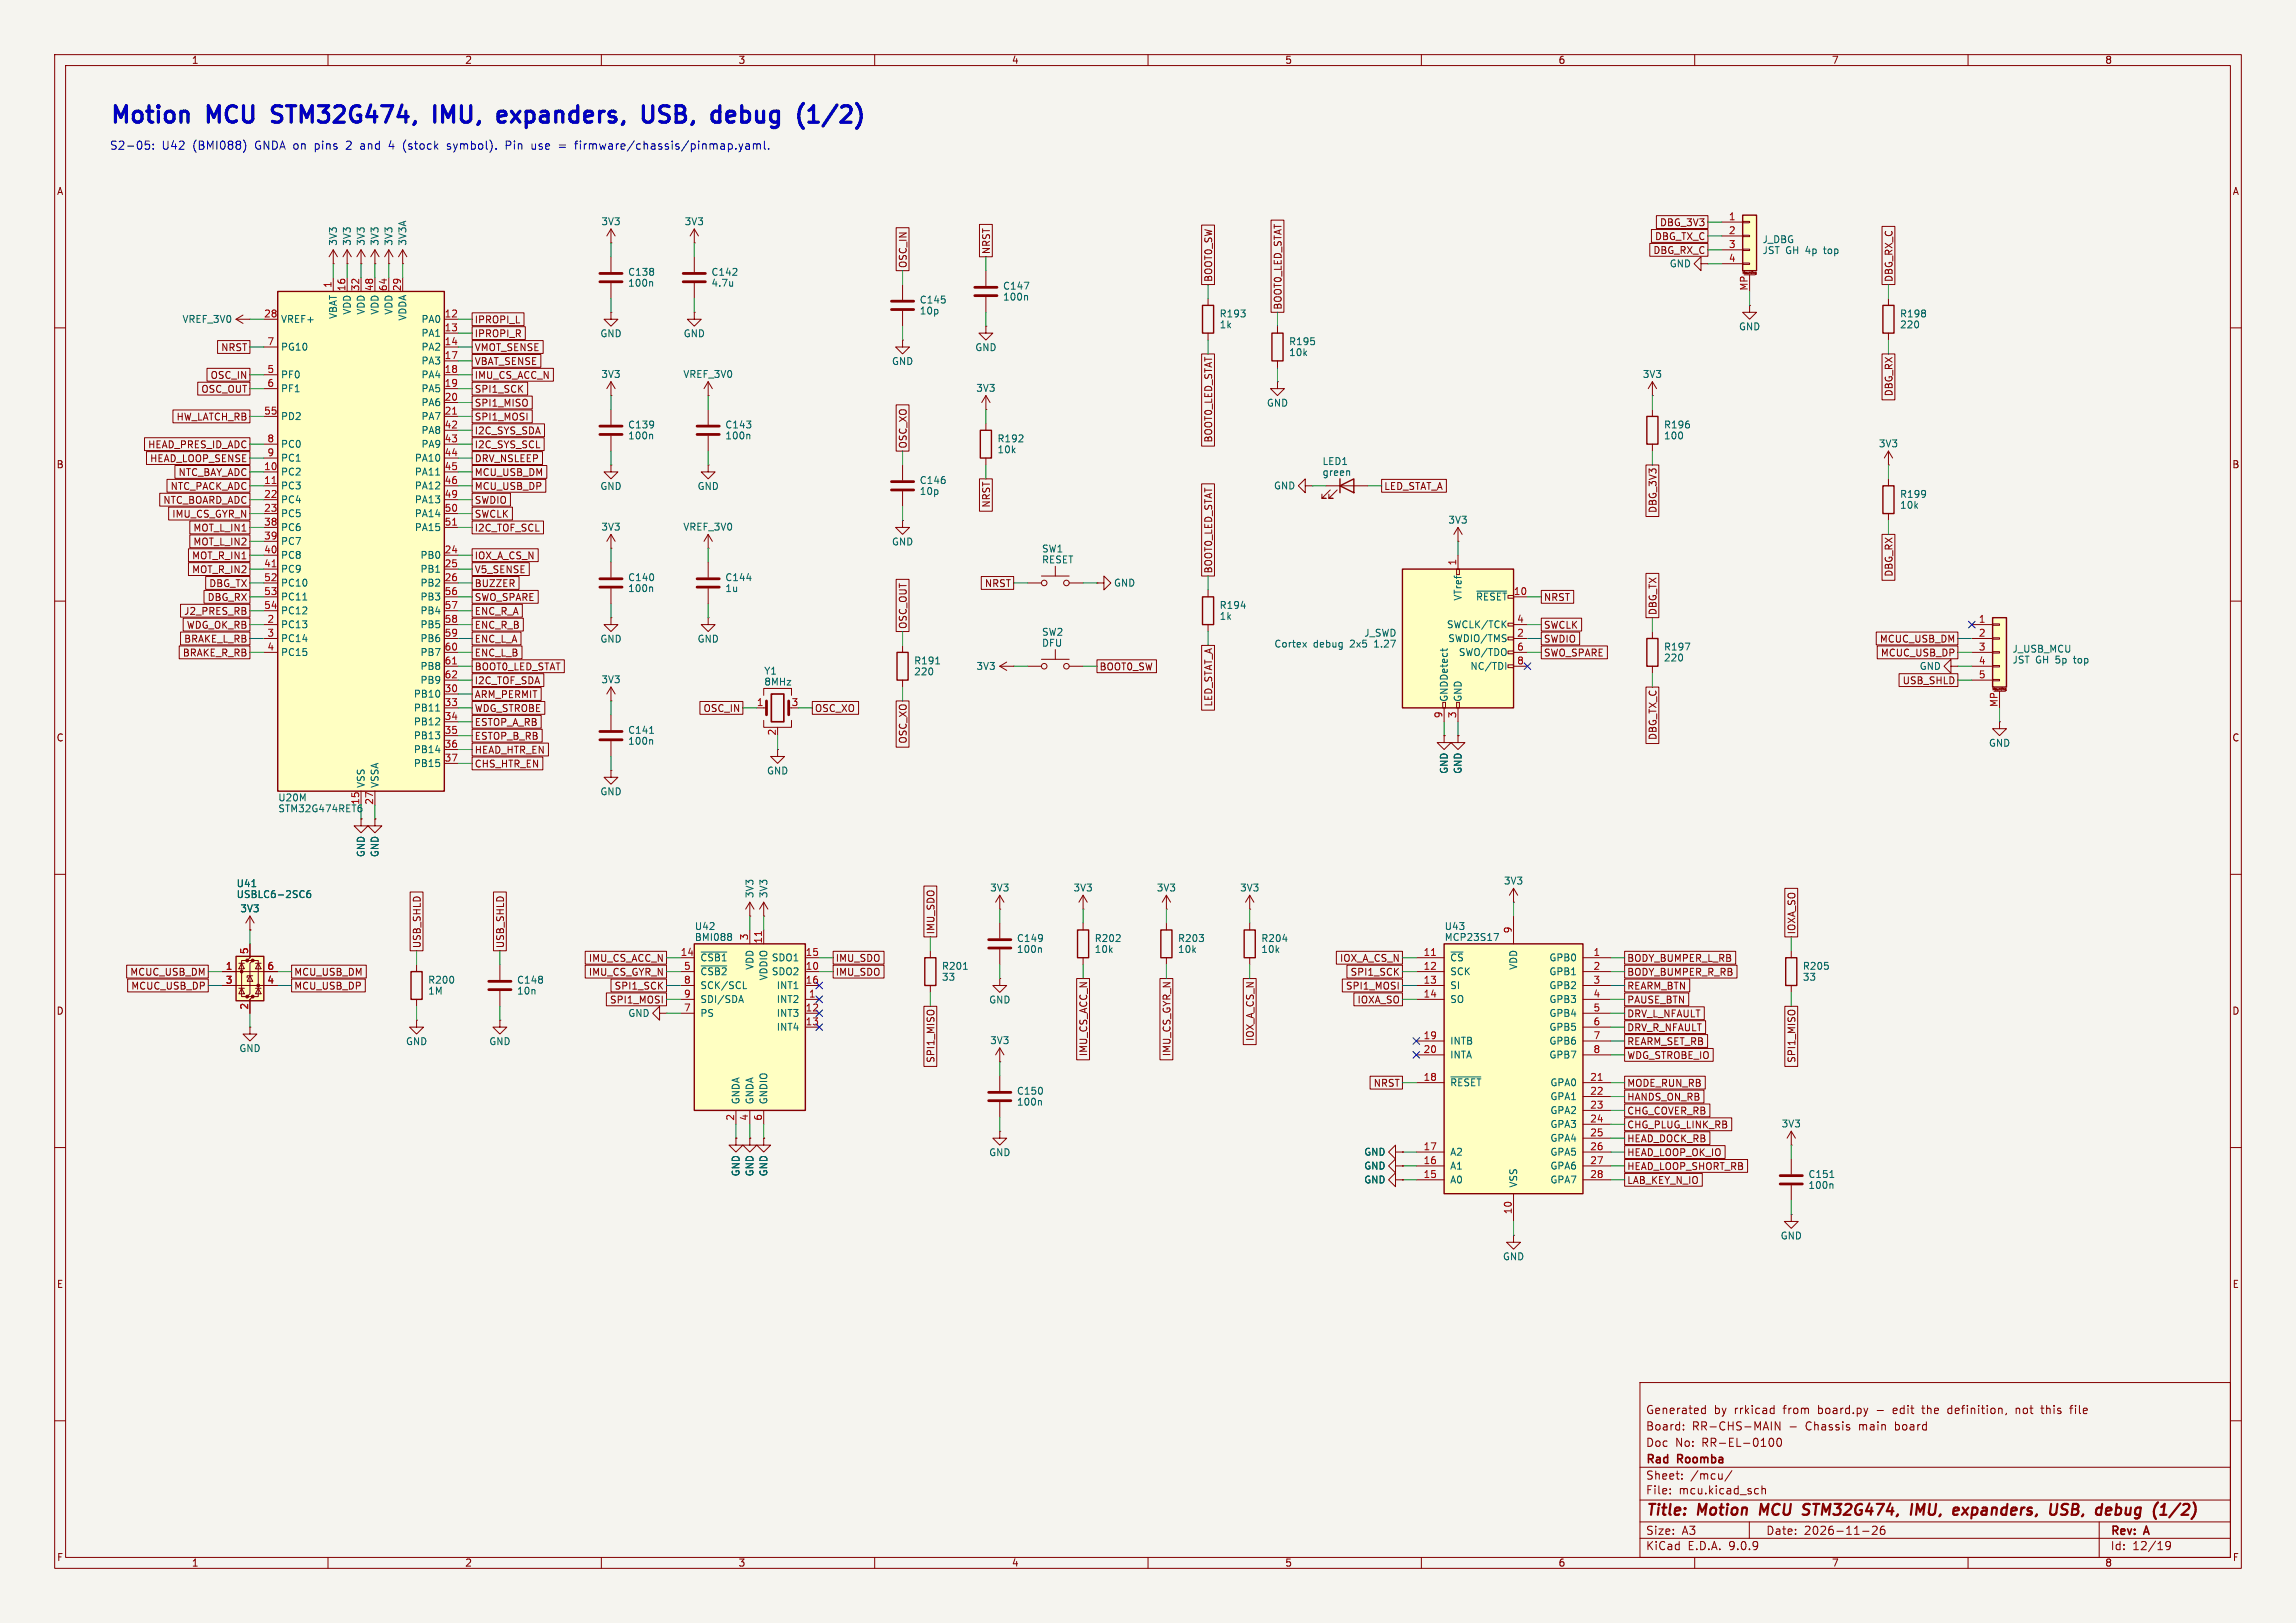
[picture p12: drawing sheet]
<svg xmlns="http://www.w3.org/2000/svg" width="420mm" height="297mm" viewBox="0 0 420 297" stroke-linecap="round" stroke-linejoin="round" font-family="sans-serif">
<defs><g id="words">
<g font-size="4.2" fill="#0000c2">
<text x="20" y="22.8">Motion</text>
<text x="38.2" y="22.8">MCU</text>
<text x="51.3" y="22.8">STM32G474,</text>
<text x="82" y="22.8">IMU,</text>
<text x="94.9" y="22.8">expanders,</text>
<text x="122.6" y="22.8">USB,</text>
<text x="136.5" y="22.8">debug</text>
<text x="153.4" y="22.8">(1/2)</text>
</g>
<g font-size="2.8" fill="#840000">
<text x="301" y="277.9">Title:</text>
<text x="310.6" y="277.9">Motion</text>
<text x="322.8" y="277.9">MCU</text>
<text x="331.5" y="277.9">STM32G474,</text>
<text x="352" y="277.9">IMU,</text>
<text x="360.6" y="277.9">expanders,</text>
<text x="379" y="277.9">USB,</text>
<text x="388.3" y="277.9">debug</text>
<text x="399.6" y="277.9">(1/2)</text>
</g>
<g font-size="2.1" fill="#0000c2">
<text x="20" y="27.7">S2-05:</text>
<text x="29.6" y="27.7">U42</text>
<text x="35.3" y="27.7">(BMI088)</text>
<text x="46.8" y="27.7">GNDA on</text>
<text x="58" y="27.7">pins</text>
<text x="63.9" y="27.7">2</text>
<text x="66.7" y="27.7">and</text>
<text x="72" y="27.7">4</text>
<text x="74.8" y="27.7">(stock</text>
<text x="83" y="27.7">symbol).</text>
<text x="93.9" y="27.7">Pin</text>
<text x="98.7" y="27.7">use</text>
<text x="103.9" y="27.7">=</text>
<text x="107.1" y="27.7">firmware/chassis/pinmap.yaml.</text>
</g>
<g font-size="2.1" fill="#840000">
<text x="301" y="262">Board:</text>
<text x="301" y="259">Generated</text>
<text x="309.5" y="262">RR-CHS-MAIN</text>
<text x="313.5" y="259">by</text>
<text x="317.3" y="259">rrkicad</text>
<text x="326.4" y="259">from</text>
<text x="327.3" y="262">-</text>
<text x="330.5" y="262">Chassis</text>
<text x="332.8" y="259">board.py</text>
<text x="340.3" y="262">main</text>
<text x="346.9" y="259">edit</text>
<text x="347.1" y="262">board</text>
<text x="352.4" y="259">the</text>
<text x="357.2" y="259">definition,</text>
<text x="369.8" y="259">not</text>
<text x="374.6" y="259">this</text>
<text x="380.1" y="259">file</text>
<text x="301" y="268.2">Rad</text>
<text x="301" y="265">Doc</text>
<text x="306.4" y="265">No:</text>
<text x="306.9" y="268.2">Roomba</text>
<text x="311.4" y="265">RR-EL-0100</text>
<text x="301" y="273.7">File:</text>
<text x="301" y="271">Sheet:</text>
<text x="307.1" y="273.7">mcu.kicad_sch</text>
<text x="309.2" y="271">/mcu/</text>
<text x="301" y="281.1">Size:</text>
<text x="307.6" y="281.1">A3</text>
<text x="323" y="281.1">Date:</text>
<text x="330" y="281.1">2026-11-26</text>
<text x="386" y="281.3">Rev:</text>
<text x="392.4" y="281.3">A</text>
<text x="301" y="283.9">KiCad</text>
<text x="308.7" y="283.9">E.D.A.</text>
<text x="316.3" y="283.9">9.0.9</text>
<text x="386" y="283.9">Id:</text>
<text x="390.1" y="283.9">12/19</text>
</g>
<g font-size="1.8" fill="#840000">
<text x="35" y="11.9">1</text>
<text x="85" y="11.9">2</text>
<text x="135" y="11.9">3</text>
<text x="185" y="11.9">4</text>
<text x="235" y="11.9">5</text>
<text x="285" y="11.9">6</text>
<text x="335" y="11.9">7</text>
<text x="385" y="11.9">8</text>
<text x="10.3" y="35.9">A</text>
<text x="408.3" y="35.9">A</text>
<text x="303.6" y="41.6">DBG_3V3</text>
<text x="181.3" y="46.6" transform="rotate(-90 181.3 46.6)">NRST</text>
<text x="302.3" y="46.7">DBG_RX_C</text>
<text x="302.6" y="44.1">DBG_TX_C</text>
<text x="166.1" y="49.1" transform="rotate(-90 166.1 49.1)">OSC_IN</text>
<text x="221.9" y="51.7" transform="rotate(-90 221.9 51.7)">BOOT0_SW</text>
<text x="346.4" y="51.7" transform="rotate(-90 346.4 51.7)">DBG_RX_C</text>
<text x="86.7" y="59.4">IPROPI_L</text>
<text x="234.6" y="56.8" transform="rotate(-90 234.6 56.8)">BOOT0_LED_STAT</text>
<text x="40.4" y="64.5">NRST</text>
<text x="86.7" y="61.9">IPROPI_R</text>
<text x="86.7" y="64.5">VMOT_SENSE</text>
<text x="38.4" y="69.5">OSC_IN</text>
<text x="86.7" y="67">VBAT_SENSE</text>
<text x="86.7" y="69.5">IMU_CS_ACC_N</text>
<text x="32.2" y="77.2">HW_LATCH_RB</text>
<text x="36.7" y="72.1">OSC_OUT</text>
<text x="86.7" y="72.1">SPI1_SCK</text>
<text x="86.7" y="74.6">SPI1_MISO</text>
<text x="86.7" y="77.2">SPI1_MOSI</text>
<text x="346.4" y="72.6" transform="rotate(-90 346.4 72.6)">DBG_RX</text>
<text x="27" y="82.2">HEAD_PRES_ID_ADC</text>
<text x="86.7" y="79.7">I2C_SYS_SDA</text>
<text x="86.7" y="82.2">I2C_SYS_SCL</text>
<text x="166.1" y="82.2" transform="rotate(-90 166.1 82.2)">OSC_XO</text>
<text x="221.9" y="81.1" transform="rotate(-90 221.9 81.1)">BOOT0_LED_STAT</text>
<text x="10.3" y="85.9">B</text>
<text x="27.4" y="84.8">HEAD_LOOP_SENSE</text>
<text x="31.1" y="89.9">NTC_PACK_ADC</text>
<text x="32.6" y="87.3">NTC_BAY_ADC</text>
<text x="86.7" y="89.9">MCU_USB_DP</text>
<text x="86.7" y="84.8">DRV_NSLEEP</text>
<text x="86.7" y="87.3">MCU_USB_DM</text>
<text x="253.1" y="89.9">LED_STAT_A</text>
<text x="408.2" y="85.9">B</text>
<text x="29.8" y="92.4">NTC_BOARD_ADC</text>
<text x="31.4" y="94.9">IMU_CS_GYR_N</text>
<text x="86.7" y="92.4">SWDIO</text>
<text x="86.7" y="94.9">SWCLK</text>
<text x="181.3" y="93" transform="rotate(-90 181.3 93)">NRST</text>
<text x="303.2" y="94" transform="rotate(-90 303.2 94)">DBG_3V3</text>
<text x="35.3" y="100">MOT_L_IN2</text>
<text x="35.3" y="97.5">MOT_L_IN1</text>
<text x="86.7" y="97.5">I2C_TOF_SCL</text>
<text x="35" y="102.6">MOT_R_IN1</text>
<text x="35" y="105.1">MOT_R_IN2</text>
<text x="38.2" y="107.6">DBG_TX</text>
<text x="86.7" y="107.6">BUZZER</text>
<text x="86.7" y="105.1">V5_SENSE</text>
<text x="86.7" y="102.6">IOX_A_CS_N</text>
<text x="180.1" y="107.6">NRST</text>
<text x="221.9" y="105" transform="rotate(-90 221.9 105)">BOOT0_LED_STAT</text>
<text x="346.4" y="105.6" transform="rotate(-90 346.4 105.6)">DBG_RX</text>
<text x="33.6" y="112.7">J2_PRES_RB</text>
<text x="37.9" y="110.2">DBG_RX</text>
<text x="86.7" y="112.7">ENC_R_A</text>
<text x="86.7" y="110.2">SWO_SPARE</text>
<text x="282.3" y="110.2">NRST</text>
<text x="303.2" y="112.6" transform="rotate(-90 303.2 112.6)">DBG_TX</text>
<text x="33.6" y="117.8">BRAKE_L_RB</text>
<text x="34.1" y="115.3">WDG_OK_RB</text>
<text x="86.7" y="115.3">ENC_R_B</text>
<text x="86.7" y="117.8">ENC_L_A</text>
<text x="166.1" y="115.2" transform="rotate(-90 166.1 115.2)">OSC_OUT</text>
<text x="282.3" y="117.8">SWDIO</text>
<text x="282.3" y="115.3">SWCLK</text>
<text x="343.8" y="117.8">MCUC_USB_DM</text>
<text x="33.3" y="120.3">BRAKE_R_RB</text>
<text x="86.7" y="120.3">ENC_L_B</text>
<text x="86.7" y="122.9">BOOT0_LED_STAT</text>
<text x="86.7" y="125.4">I2C_TOF_SDA</text>
<text x="201" y="122.9">BOOT0_SW</text>
<text x="282.3" y="120.3">SWO_SPARE</text>
<text x="343.9" y="120.3">MCUC_USB_DP</text>
<text x="347.9" y="125.4">USB_SHLD</text>
<text x="86.7" y="128">ARM_PERMIT</text>
<text x="86.7" y="130.5">WDG_STROBE</text>
<text x="128.6" y="130.5">OSC_IN</text>
<text x="149" y="130.5">OSC_XO</text>
<text x="221.9" y="129.4" transform="rotate(-90 221.9 129.4)">LED_STAT_A</text>
<text x="10.3" y="135.9">C</text>
<text x="86.7" y="135.6">ESTOP_B_RB</text>
<text x="86.7" y="133">ESTOP_A_RB</text>
<text x="166.1" y="136.2" transform="rotate(-90 166.1 136.2)">OSC_XO</text>
<text x="303.2" y="135.5" transform="rotate(-90 303.2 135.5)">DBG_TX_C</text>
<text x="408.2" y="135.9">C</text>
<text x="86.7" y="138.1">HEAD_HTR_EN</text>
<text x="86.7" y="140.7">CHS_HTR_EN</text>
<text x="77.2" y="173.6" transform="rotate(-90 77.2 173.6)">USB_SHLD</text>
<text x="92.4" y="173.6" transform="rotate(-90 92.4 173.6)">USB_SHLD</text>
<text x="171.1" y="171.1" transform="rotate(-90 171.1 171.1)">IMU_SDO</text>
<text x="328.6" y="171.1" transform="rotate(-90 328.6 171.1)">IOXA_SO</text>
<text x="23.7" y="178.8">MCUC_USB_DM</text>
<text x="53.7" y="178.8">MCU_USB_DM</text>
<text x="107.6" y="176.2">IMU_CS_ACC_N</text>
<text x="107.6" y="178.8">IMU_CS_GYR_N</text>
<text x="152.8" y="176.2">IMU_SDO</text>
<text x="152.8" y="178.8">IMU_SDO</text>
<text x="245" y="176.2">IOX_A_CS_N</text>
<text x="246.9" y="178.8">SPI1_SCK</text>
<text x="297.6" y="178.8">BODY_BUMPER_R_RB</text>
<text x="297.6" y="176.2">BODY_BUMPER_L_RB</text>
<text x="10.3" y="185.9">D</text>
<text x="23.9" y="181.3">MCUC_USB_DP</text>
<text x="53.7" y="181.3">MCU_USB_DP</text>
<text x="111.5" y="183.8">SPI1_MOSI</text>
<text x="112.3" y="181.3">SPI1_SCK</text>
<text x="246.1" y="181.3">SPI1_MOSI</text>
<text x="248.2" y="183.8">IOXA_SO</text>
<text x="297.6" y="183.8">PAUSE_BTN</text>
<text x="297.6" y="181.3">REARM_BTN</text>
<text x="408.2" y="185.9">D</text>
<text x="229.6" y="190.6" transform="rotate(-90 229.6 190.6)">IOX_A_CS_N</text>
<text x="297.6" y="191.5">REARM_SET_RB</text>
<text x="297.6" y="188.9">DRV_R_NFAULT</text>
<text x="297.6" y="186.4">DRV_L_NFAULT</text>
<text x="171.1" y="194.6" transform="rotate(-90 171.1 194.6)">SPI1_MISO</text>
<text x="199.1" y="193.4" transform="rotate(-90 199.1 193.4)">IMU_CS_ACC_N</text>
<text x="214.3" y="193.4" transform="rotate(-90 214.3 193.4)">IMU_CS_GYR_N</text>
<text x="297.6" y="194">WDG_STROBE_IO</text>
<text x="328.6" y="194.6" transform="rotate(-90 328.6 194.6)">SPI1_MISO</text>
<text x="251.2" y="199.1">NRST</text>
<text x="297.6" y="199.1">MODE_RUN_RB</text>
<text x="297.6" y="201.6">HANDS_ON_RB</text>
<text x="297.6" y="206.7">CHG_PLUG_LINK_RB</text>
<text x="297.6" y="204.2">CHG_COVER_RB</text>
<text x="297.6" y="209.2">HEAD_DOCK_RB</text>
<text x="297.6" y="211.8">HEAD_LOOP_OK_IO</text>
<text x="297.6" y="214.3">HEAD_LOOP_SHORT_RB</text>
<text x="297.6" y="216.9">LAB_KEY_N_IO</text>
<text x="10.3" y="235.9">E</text>
<text x="408.3" y="235.9">E</text>
<text x="10.3" y="285.9">F</text>
<text x="35" y="286.9">1</text>
<text x="85" y="286.9">2</text>
<text x="135" y="286.9">3</text>
<text x="185" y="286.9">4</text>
<text x="235" y="286.9">5</text>
<text x="285" y="286.9">6</text>
<text x="335" y="286.9">7</text>
<text x="385" y="286.9">8</text>
<text x="408.3" y="285.9">F</text>
</g>
<g font-size="1.8" fill="#006464">
<text x="109.9" y="41.4">3V3</text>
<text x="125.1" y="41.4">3V3</text>
<text x="61.8" y="45.1" transform="rotate(-90 61.8 45.1)">3V3</text>
<text x="64.4" y="45.1" transform="rotate(-90 64.4 45.1)">3V3</text>
<text x="66.9" y="45.1" transform="rotate(-90 66.9 45.1)">3V3</text>
<text x="69.4" y="45.1" transform="rotate(-90 69.4 45.1)">3V3</text>
<text x="72" y="45.1" transform="rotate(-90 72 45.1)">3V3</text>
<text x="74.5" y="45.1" transform="rotate(-90 74.5 45.1)">3V3A</text>
<text x="322.3" y="44.7">J_DBG</text>
<text x="322.3" y="46.7">JST GH 4p</text>
<text x="333.9" y="46.7">top</text>
<text x="114.8" y="50.7">C138</text>
<text x="114.8" y="52.7">100n</text>
<text x="130" y="50.7">C142</text>
<text x="130" y="52.7">4.7u</text>
<text x="183.4" y="53.2">C147</text>
<text x="305.3" y="49.1">GND</text>
<text x="33.3" y="59.3">VREF_3V0</text>
<text x="51.3" y="59.3">VREF+</text>
<text x="61.8" y="58.5" transform="rotate(-90 61.8 58.5)">VBAT</text>
<text x="64.4" y="57.7" transform="rotate(-90 64.4 57.7)">VDD</text>
<text x="66.9" y="57.7" transform="rotate(-90 66.9 57.7)">VDD</text>
<text x="69.4" y="57.7" transform="rotate(-90 69.4 57.7)">VDD</text>
<text x="72" y="57.7" transform="rotate(-90 72 57.7)">VDD</text>
<text x="74.5" y="58.8" transform="rotate(-90 74.5 58.8)">VDDA</text>
<text x="77" y="59.3">PA0</text>
<text x="168.1" y="55.7">C145</text>
<text x="168.1" y="57.7">10p</text>
<text x="183.4" y="55.2">100n</text>
<text x="223" y="58.3">R193</text>
<text x="347.5" y="58.3">R198</text>
<text x="51.3" y="64.4">PG10</text>
<text x="77" y="61.8">PA1</text>
<text x="77" y="64.4">PA2</text>
<text x="109.7" y="61.9">GND</text>
<text x="125" y="61.9">GND</text>
<text x="178.3" y="64.5">GND</text>
<text x="223" y="60.3">1k</text>
<text x="235.7" y="63.4">R195</text>
<text x="235.7" y="65.4">10k</text>
<text x="318" y="60.6">GND</text>
<text x="347.5" y="60.3">220</text>
<text x="51.3" y="69.4">PF0</text>
<text x="51.3" y="72">PF1</text>
<text x="77" y="66.9">PA3</text>
<text x="77" y="69.4">PA4</text>
<text x="77" y="72">PA5</text>
<text x="109.9" y="69.4">3V3</text>
<text x="124.9" y="69.4">VREF_3V0</text>
<text x="163.1" y="67">GND</text>
<text x="178.5" y="71.9">3V3</text>
<text x="300.4" y="69.4">3V3</text>
<text x="51.3" y="77.1">PD2</text>
<text x="77" y="74.5">PA6</text>
<text x="77" y="77.1">PA7</text>
<text x="231.6" y="74.6">GND</text>
<text x="51.3" y="82.1">PC0</text>
<text x="77" y="79.6">PA8</text>
<text x="77" y="82.1">PA9</text>
<text x="114.8" y="78.6">C139</text>
<text x="114.8" y="80.6">100n</text>
<text x="132.6" y="78.6">C143</text>
<text x="132.6" y="80.6">100n</text>
<text x="182.4" y="81.1">R192</text>
<text x="182.4" y="83.1">10k</text>
<text x="304.3" y="78.6">R196</text>
<text x="304.3" y="80.6">100</text>
<text x="343.6" y="82.1">3V3</text>
<text x="51.3" y="84.7">PC1</text>
<text x="51.3" y="87.2">PC2</text>
<text x="51.3" y="89.8">PC3</text>
<text x="75.8" y="84.7">PA10</text>
<text x="75.8" y="87.2">PA11</text>
<text x="75.8" y="89.8">PA12</text>
<text x="109.7" y="89.9">GND</text>
<text x="127.5" y="89.9">GND</text>
<text x="168.1" y="88.8">C146</text>
<text x="232.9" y="89.8">GND</text>
<text x="241.8" y="85.3">LED1</text>
<text x="241.8" y="87.3">green</text>
<text x="51.3" y="92.3">PC4</text>
<text x="51.3" y="94.8">PC5</text>
<text x="75.8" y="92.3">PA13</text>
<text x="75.8" y="94.8">PA14</text>
<text x="168.1" y="90.8">10p</text>
<text x="347.5" y="91.3">R199</text>
<text x="347.5" y="93.3">10k</text>
<text x="51.3" y="97.4">PC6</text>
<text x="51.3" y="99.9">PC7</text>
<text x="75.8" y="97.4">PA15</text>
<text x="109.9" y="97.3">3V3</text>
<text x="124.9" y="97.3">VREF_3V0</text>
<text x="163.1" y="100">GND</text>
<text x="190.5" y="101.3">SW1</text>
<text x="264.8" y="96">3V3</text>
<text x="51.3" y="102.5">PC8</text>
<text x="51.3" y="105">PC9</text>
<text x="51.3" y="107.5">PC10</text>
<text x="76.8" y="102.5">PB0</text>
<text x="76.8" y="105">PB1</text>
<text x="76.8" y="107.5">PB2</text>
<text x="114.8" y="106.5">C140</text>
<text x="132.6" y="106.5">C144</text>
<text x="190.5" y="103.3">RESET</text>
<text x="203.7" y="107.5">GND</text>
<text x="51.3" y="110.1">PC11</text>
<text x="51.3" y="112.6">PC12</text>
<text x="76.8" y="110.1">PB3</text>
<text x="76.8" y="112.6">PB4</text>
<text x="114.8" y="108.5">100n</text>
<text x="132.6" y="108.5">1u</text>
<text x="223" y="111.6">R194</text>
<text x="223" y="113.6">1k</text>
<text x="267.6" y="110" transform="rotate(-90 267.6 110)">VTref</text>
<text x="269.9" y="110.1">~{RESET}</text>
<text x="51.3" y="115.2">PC13</text>
<text x="51.3" y="117.7">PC14</text>
<text x="76.8" y="115.2">PB5</text>
<text x="76.8" y="117.7">PB6</text>
<text x="109.7" y="117.8">GND</text>
<text x="127.5" y="117.8">GND</text>
<text x="190.5" y="118.5">DFU</text>
<text x="190.5" y="116.5">SW2</text>
<text x="233" y="118.7">Cortex</text>
<text x="240.2" y="118.7">debug</text>
<text x="247.1" y="118.7">2x5</text>
<text x="249.5" y="116.7">J_SWD</text>
<text x="251.7" y="118.7">1.27</text>
<text x="264.6" y="115.2">SWCLK/TCK</text>
<text x="264.8" y="117.7">SWDIO/TMS</text>
<text x="304.3" y="119.2">R197</text>
<text x="368" y="119.6">J_USB_MCU</text>
<text x="51.3" y="120.2">PC15</text>
<text x="76.8" y="120.2">PB7</text>
<text x="76.8" y="122.8">PB8</text>
<text x="76.8" y="125.3">PB9</text>
<text x="109.9" y="125.2">3V3</text>
<text x="139.7" y="123.6">Y1</text>
<text x="139.7" y="125.6">8MHz</text>
<text x="167.1" y="121.8">R191</text>
<text x="167.1" y="123.8">220</text>
<text x="178.5" y="122.8">3V3</text>
<text x="266.8" y="120.2">SWO/TDO</text>
<text x="268.9" y="122.8">NC/TDI</text>
<text x="304.3" y="121.2">220</text>
<text x="351.1" y="122.8">GND</text>
<text x="368" y="121.6">JST GH 5p</text>
<text x="379.7" y="121.6">top</text>
<text x="75.6" y="127.9">PB10</text>
<text x="75.6" y="130.4">PB11</text>
<text x="265" y="128.5" transform="rotate(-90 265 128.5)">GNDDetect</text>
<text x="267.6" y="128.5" transform="rotate(-90 267.6 128.5)">GND</text>
<text x="75.6" y="132.9">PB12</text>
<text x="75.6" y="135.5">PB13</text>
<text x="114.8" y="134.5">C141</text>
<text x="114.8" y="136.5">100n</text>
<text x="363.7" y="136.8">GND</text>
<text x="75.6" y="138">PB14</text>
<text x="75.6" y="140.6">PB15</text>
<text x="140.2" y="141.9">GND</text>
<text x="265" y="141.7" transform="rotate(-90 265 141.7)">GND</text>
<text x="267.6" y="141.7" transform="rotate(-90 267.6 141.7)">GND</text>
<text x="50.8" y="146.8">U20M</text>
<text x="50.8" y="148.8">STM32G474RET6</text>
<text x="65.8" y="147.4" transform="rotate(-90 65.8 147.4)">15</text>
<text x="66.9" y="144.3" transform="rotate(-90 66.9 144.3)">VSS</text>
<text x="69.4" y="144.3" transform="rotate(-90 69.4 144.3)">VSSA</text>
<text x="109.7" y="145.7">GND</text>
<text x="66.9" y="156.9" transform="rotate(-90 66.9 156.9)">GND</text>
<text x="69.4" y="156.9" transform="rotate(-90 69.4 156.9)">GND</text>
<text x="43.2" y="162.5">U41</text>
<text x="43.2" y="164.5">USBLC6-2SC6</text>
<text x="43.9" y="167.1">3V3</text>
<text x="138" y="164.4" transform="rotate(-90 138 164.4)">3V3</text>
<text x="140.6" y="164.4" transform="rotate(-90 140.6 164.4)">3V3</text>
<text x="181" y="163.3">3V3</text>
<text x="196.3" y="163.3">3V3</text>
<text x="211.5" y="163.3">3V3</text>
<text x="226.7" y="163.3">3V3</text>
<text x="275" y="162.1">3V3</text>
<text x="127" y="170.4">U42</text>
<text x="127" y="172.4">BMI088</text>
<text x="185.9" y="172.6">C149</text>
<text x="200.1" y="172.6">R202</text>
<text x="215.4" y="172.6">R203</text>
<text x="230.6" y="172.6">R204</text>
<text x="264.2" y="170.4">U43</text>
<text x="264.2" y="172.4">MCP23S17</text>
<text x="128" y="176.1">~{CSB1}</text>
<text x="128" y="178.7">~{CSB2}</text>
<text x="138" y="177.6" transform="rotate(-90 138 177.6)">VDD</text>
<text x="140.6" y="179.5" transform="rotate(-90 140.6 179.5)">VDDIO</text>
<text x="141.1" y="176.1">SDO1</text>
<text x="141.1" y="178.7">SDO2</text>
<text x="172.2" y="177.7">R201</text>
<text x="172.2" y="179.7">33</text>
<text x="185.9" y="174.6">100n</text>
<text x="200.1" y="174.6">10k</text>
<text x="215.4" y="174.6">10k</text>
<text x="230.6" y="174.6">10k</text>
<text x="265.2" y="176.1">~{CS}</text>
<text x="265.2" y="178.7">SCK</text>
<text x="277.7" y="177.6" transform="rotate(-90 277.7 177.6)">VDD</text>
<text x="283.3" y="176.1">GPB0</text>
<text x="283.3" y="178.7">GPB1</text>
<text x="329.7" y="177.7">R205</text>
<text x="329.7" y="179.7">33</text>
<text x="78.2" y="180.2">R200</text>
<text x="78.2" y="182.2">1M</text>
<text x="94.5" y="180.2">C148</text>
<text x="94.5" y="182.2">10n</text>
<text x="128" y="181.2">SCK/SCL</text>
<text x="128" y="183.7">SDI/SDA</text>
<text x="142" y="181.2">INT1</text>
<text x="142" y="183.7">INT2</text>
<text x="180.8" y="183.8">GND</text>
<text x="265.2" y="181.2">SI</text>
<text x="265.2" y="183.7">SO</text>
<text x="283.3" y="181.2">GPB2</text>
<text x="283.3" y="183.7">GPB3</text>
<text x="74.2" y="191.5">GND</text>
<text x="89.4" y="191.5">GND</text>
<text x="114.8" y="186.3">GND</text>
<text x="128" y="186.3">PS</text>
<text x="142" y="186.3">INT3</text>
<text x="142" y="188.8">INT4</text>
<text x="181" y="191.3">3V3</text>
<text x="265.2" y="191.4">INTB</text>
<text x="283.3" y="186.3">GPB4</text>
<text x="283.3" y="188.8">GPB5</text>
<text x="283.3" y="191.4">GPB6</text>
<text x="43.7" y="192.7">GND</text>
<text x="265.2" y="193.9">INTA</text>
<text x="283.3" y="193.9">GPB7</text>
<text x="135.5" y="202.2" transform="rotate(-90 135.5 202.2)">GNDA</text>
<text x="138" y="202.2" transform="rotate(-90 138 202.2)">GNDA</text>
<text x="140.6" y="202.2" transform="rotate(-90 140.6 202.2)">GNDIO</text>
<text x="185.9" y="200.5">C150</text>
<text x="185.9" y="202.5">100n</text>
<text x="265.2" y="199">~{RESET}</text>
<text x="283.5" y="199">GPA0</text>
<text x="283.5" y="201.5">GPA1</text>
<text x="283.5" y="204.1">GPA2</text>
<text x="283.5" y="206.6">GPA3</text>
<text x="283.5" y="209.1">GPA4</text>
<text x="325.8" y="206.5">3V3</text>
<text x="135.5" y="215.4" transform="rotate(-90 135.5 215.4)">GND</text>
<text x="138" y="215.4" transform="rotate(-90 138 215.4)">GND</text>
<text x="140.6" y="215.4" transform="rotate(-90 140.6 215.4)">GND</text>
<text x="180.8" y="211.8">GND</text>
<text x="249.5" y="214.2">GND</text>
<text x="249.5" y="211.7">GND</text>
<text x="265.2" y="211.7">A2</text>
<text x="265.2" y="214.2">A1</text>
<text x="283.5" y="211.7">GPA5</text>
<text x="283.5" y="214.2">GPA6</text>
<text x="330.7" y="215.8">C151</text>
<text x="249.5" y="216.8">GND</text>
<text x="265.2" y="216.8">A0</text>
<text x="277.7" y="217.4" transform="rotate(-90 277.7 217.4)">VSS</text>
<text x="283.5" y="216.8">GPA7</text>
<text x="330.7" y="217.8">100n</text>
<text x="325.6" y="227">GND</text>
<text x="274.8" y="230.8">GND</text>
</g>
<g font-size="1.8" fill="#a90000">
<text x="316.2" y="40.4">1</text>
<text x="316.2" y="42.9">2</text>
<text x="316.2" y="45.5">3</text>
<text x="60.7" y="52.8" transform="rotate(-90 60.7 52.8)">1</text>
<text x="63.2" y="53.4" transform="rotate(-90 63.2 53.4)">16</text>
<text x="65.8" y="53.4" transform="rotate(-90 65.8 53.4)">32</text>
<text x="68.3" y="53.4" transform="rotate(-90 68.3 53.4)">48</text>
<text x="70.9" y="53.4" transform="rotate(-90 70.9 53.4)">64</text>
<text x="73.4" y="53.4" transform="rotate(-90 73.4 53.4)">29</text>
<text x="316.2" y="48">4</text>
<text x="319.8" y="53.3" transform="rotate(-90 319.8 53.3)">MP</text>
<text x="48.2" y="58.2">28</text>
<text x="81.2" y="58.2">12</text>
<text x="48.8" y="63.2">7</text>
<text x="81.2" y="60.7">13</text>
<text x="81.2" y="63.2">14</text>
<text x="81.2" y="65.8">17</text>
<text x="48.8" y="68.3">5</text>
<text x="48.8" y="70.9">6</text>
<text x="81.2" y="68.3">18</text>
<text x="81.2" y="70.9">19</text>
<text x="48.2" y="75.9">55</text>
<text x="81.2" y="73.4">20</text>
<text x="81.2" y="75.9">21</text>
<text x="48.8" y="81">8</text>
<text x="48.8" y="83.6">9</text>
<text x="81.2" y="78.5">42</text>
<text x="81.2" y="81">43</text>
<text x="81.2" y="83.6">44</text>
<text x="48.2" y="86.1">10</text>
<text x="48.2" y="88.6">11</text>
<text x="81.2" y="86.1">45</text>
<text x="81.2" y="88.6">46</text>
<text x="48.2" y="91.2">22</text>
<text x="48.2" y="93.7">23</text>
<text x="81.2" y="91.2">49</text>
<text x="81.2" y="93.7">50</text>
<text x="48.2" y="96.3">38</text>
<text x="48.2" y="98.8">39</text>
<text x="48.2" y="101.3">40</text>
<text x="81.2" y="96.3">51</text>
<text x="81.2" y="101.3">24</text>
<text x="48.2" y="103.9">41</text>
<text x="48.2" y="106.4">52</text>
<text x="81.2" y="103.9">25</text>
<text x="81.2" y="106.4">26</text>
<text x="266.4" y="103.6" transform="rotate(-90 266.4 103.6)">1</text>
<text x="48.2" y="109">53</text>
<text x="48.2" y="111.5">54</text>
<text x="81.2" y="109">56</text>
<text x="81.2" y="111.5">57</text>
<text x="276.8" y="109">10</text>
<text x="48.8" y="114">2</text>
<text x="48.8" y="116.6">3</text>
<text x="48.8" y="119.1">4</text>
<text x="81.2" y="114">58</text>
<text x="81.2" y="116.6">59</text>
<text x="81.2" y="119.1">60</text>
<text x="277.4" y="114">4</text>
<text x="277.4" y="116.6">2</text>
<text x="277.4" y="119.1">6</text>
<text x="361.9" y="114">1</text>
<text x="361.9" y="116.6">2</text>
<text x="361.9" y="119.1">3</text>
<text x="81.2" y="121.7">61</text>
<text x="81.2" y="124.2">62</text>
<text x="277.4" y="121.7">8</text>
<text x="361.9" y="121.7">4</text>
<text x="361.9" y="124.2">5</text>
<text x="81.2" y="126.7">30</text>
<text x="81.2" y="129.3">33</text>
<text x="81.2" y="131.8">34</text>
<text x="138.4" y="129.3">1</text>
<text x="144.7" y="129.3">3</text>
<text x="263.9" y="131.5" transform="rotate(-90 263.9 131.5)">9</text>
<text x="266.4" y="131.5" transform="rotate(-90 266.4 131.5)">3</text>
<text x="365.5" y="129.5" transform="rotate(-90 365.5 129.5)">MP</text>
<text x="81.2" y="134.4">35</text>
<text x="81.2" y="136.9">36</text>
<text x="142" y="134.7" transform="rotate(-90 142 134.7)">2</text>
<text x="81.2" y="139.4">37</text>
<text x="68.3" y="147.4" transform="rotate(-90 68.3 147.4)">27</text>
<text x="136.9" y="172.2" transform="rotate(-90 136.9 172.2)">3</text>
<text x="139.4" y="172.8" transform="rotate(-90 139.4 172.8)">11</text>
<text x="276.6" y="170.9" transform="rotate(-90 276.6 170.9)">9</text>
<text x="41.2" y="177.5">1</text>
<text x="45.5" y="174.7" transform="rotate(-90 45.5 174.7)">5</text>
<text x="48.8" y="177.5">6</text>
<text x="124.4" y="175">14</text>
<text x="125" y="177.5">5</text>
<text x="147.3" y="175">15</text>
<text x="147.3" y="177.5">10</text>
<text x="260.3" y="175">11</text>
<text x="260.3" y="177.5">12</text>
<text x="291.4" y="175">1</text>
<text x="291.4" y="177.5">2</text>
<text x="41.2" y="180.1">3</text>
<text x="45.5" y="184.9" transform="rotate(-90 45.5 184.9)">2</text>
<text x="48.8" y="180.1">4</text>
<text x="125" y="180.1">8</text>
<text x="125" y="182.6">9</text>
<text x="125" y="185.2">7</text>
<text x="147.3" y="180.1">16</text>
<text x="147.3" y="185.2">12</text>
<text x="147.9" y="182.6">1</text>
<text x="260.3" y="180.1">13</text>
<text x="260.3" y="182.6">14</text>
<text x="291.4" y="180.1">3</text>
<text x="291.4" y="182.6">4</text>
<text x="291.4" y="185.2">5</text>
<text x="147.3" y="187.7">13</text>
<text x="260.3" y="190.2">19</text>
<text x="291.4" y="187.7">6</text>
<text x="291.4" y="190.2">7</text>
<text x="260.3" y="192.8">20</text>
<text x="260.3" y="197.9">18</text>
<text x="290.8" y="197.9">21</text>
<text x="291.4" y="192.8">8</text>
<text x="290.8" y="200.4">22</text>
<text x="290.8" y="202.9">23</text>
<text x="134.4" y="205.2" transform="rotate(-90 134.4 205.2)">2</text>
<text x="136.9" y="205.2" transform="rotate(-90 136.9 205.2)">4</text>
<text x="139.4" y="205.2" transform="rotate(-90 139.4 205.2)">6</text>
<text x="290.8" y="205.5">24</text>
<text x="290.8" y="208">25</text>
<text x="260.3" y="210.6">17</text>
<text x="260.3" y="213.1">16</text>
<text x="260.3" y="215.6">15</text>
<text x="290.8" y="210.6">26</text>
<text x="290.8" y="213.1">27</text>
<text x="290.8" y="215.6">28</text>
<text x="276.6" y="222.3" transform="rotate(-90 276.6 222.3)">10</text>
</g>
<g font-size=".5" fill="#840000">
<text x="318.7" y="50.2">Mounting</text>
<text x="364.4" y="126.4">Mounting</text>
</g>
</g></defs>
<path d="M0 0h420v297h-420z" fill="#f5f4ef" stroke="#f5f4ef" stroke-width=".18"/>
<g fill="none" stroke="#840000" stroke-width=".18">
<path d="M10 10h400v277h-400zM12 12h396v273h-396zM60 10v2M110 10v2M160 10v2M210 10v2M260 10v2M310 10v2M360 10v2M10 60h2M408 60h2M10 110h2"/>
<path d="M408 110h2M264.2 134.6v1.3h1.2l-1.2 1.3-1.3-1.3h1.3M264.2 134.6h.1M266.7 134.6v1.3h1.3l-1.3 1.3-1.3-1.3h1.3M266.7 134.6h.1M10 160h2M408 160h2M139.7 167.6h.1M139.7 165.1l-.8 1.3M139.7 165.1l.8 1.3M139.7 165.1v2.5M182.9 166.4h.1"/>
<path d="M182.9 163.8l-.8 1.3M182.9 163.8l.7 1.3M182.9 163.8v2.6M198.1 168.9v1.3M198.1 175.3v1.2M276.9 165.1h.1M276.9 162.6l-.8 1.2M276.9 162.6l.7 1.2M276.9 162.6v2.5M10 210h2M408 210h2M300 253h108v32h-108z"/>
<path d="M311.4 258.6h.5M311.4 257.8h.5M311.9 257.2v1.5M324.1 257.7l.4 .1M324.5 258.6l-.4 .1M324.5 257.2v1.5M343.4 258.1h1.1M351.5 257.7h.6M356.6 257.7l-.3 .3v.4l.3 .3M367 258.6l-.1 .3M368.8 257.7v1M369.2 257.7l-.4 .1"/>
<path d="M373.3 257.7h.6M373.5 257.2v1.3l.4 .2M378.6 257.7h.6M379.2 257.2l-.4 .2v1.3M10 260h2M300 278.5h108M300 274.5h108M300 268.5h108M305.5 273.2v.2M305.5 272.5v.1M307.7 270.5v.2M307.7 269.8v.1"/>
<path d="M307.9 261.5v.2M307.9 260.8v.1M316.8 269.1l-1.3 1.9M320 278.5v3M321.2 272.4l.5 .1M321.7 273.3l-.5 .1M322.3 272.5l.2-.1 .4 .1v.9M322.3 271.9v1.5M323.6 263.8l.1-.5 .2-.1a.8 .8 0 0 1 .6 .7 .8 .8 0 0 1-.6 .8l-.2-.2-.1-.4M325.2 263.3l.2-.1a.8 .8 0 0 1 .5 .7 .8 .8 0 0 1-.5 .8l-.2-.2-.2-.4zM325.6 260.2v1.5l-.9-1.5v1.5M342.7 279.3l-.2 .1"/>
<path d="M343.1 279.3l.3 .3-.1 .3-.9 .9h1M344.4 279.3l-.2 .1a1.01 1.01 0 0 0 0 1.4l.5-.2 .1-.5-.3-.2h-.4l-.2 .2M384 278.5v6.5M408 260h2M60 285v2M110 285v2M160 285v2M210 285v2M260 285v2M300 281.5h108M310 285v2M340.7 280.2h1.2"/>
<path d="M360 285v2M397 282.7l-.3 .3h-.3l-.2-.3 .1-.5 .4-.1 .2 .1a.99 .99 0 0 1-.3 1.4h-.3"/>
</g>
<g fill="none" stroke="#840000" stroke-width=".4">
<path d="M322.2 275.2l-.3 2M330.2 276.2l.6 .1M330.8 277l-.3 .2h-.5M330.8 275.2l-.7 .1M349.8 275.2l-.3 2M351.2 276.6l-.5-1.4-.2 2M359 275.9l.9 1.3M360.1 275.9l-1.2 1.3M376.3 275.2l-.2 1.6M378.3 275.3a.85 .85 0 0 0-1 .1 .45 .45 0 0 0 .2 .8l.3 .1a.49 .49 0 0 1 .4 .5 .49 .49 0 0 1-.5 .4l-.7-.1M387 277.1l.1 .1 .6-.1M387.2 275.2l-.2 2"/>
<path d="M387.7 275.9l-.6 .1M394.8 274.9l-.1 .1M398.8 275.1l-2 2.6"/>
</g>
<path d="M197.1 170.2h2v5.1h-2z" fill="none" stroke="#840000" stroke-width=".25"/>
<path d="M256.5 104.1h20.4v25.4h-20.4z" fill="#ffffc2"/>
<path d="M256.5 104.1h20.4v25.4h-20.4zM326.6 175.3h2.1v5h-2.1z" fill="none" stroke="#840000" stroke-width=".25"/>
<g fill="none" stroke="#840000" stroke-width=".18">
<path d="M266.4 104.1h.6v1.1h-.6zM266.7 101.6v2.5M275.8 114h1.1v.6h-1.1zM275.8 116.6h1.1v.5h-1.1zM275.8 119.1h1.1v.5h-1.1zM276.9 109.2h2.5M276.9 114.3h2.5M276.9 116.8h2.5M276.9 119.4h2.5M263.9 128.5h.5v1h-.5zM264.2 129.5v2.6M266.4 128.5h.6v1h-.6z"/>
<path d="M266.7 129.5v2.6M275.8 121.7h1.1v.5h-1.1zM276.9 121.9h2.5M327.7 174v1.3M327.7 180.3v1.3"/>
</g>
<path d="M238.3 117.6l.7 .8M239 117.6l-.7 .8M263.9 118.7v.5M264.7 118.7v.2M270.1 108.2h5.5M275.4 121.2v1.3" fill="none" stroke="#006464" stroke-width=".18"/>
<path d="M50.8 53.3h30.5v91.5h-30.5z" fill="#ffffc2"/>
<path d="M50.8 53.3h30.5v91.5h-30.5zM220 55.9h2v5.1h-2zM179.3 78.7h2.1v5.1h-2.1zM232.7 61h2v5h-2zM245.1 88.9l2.5-1.3v2.6zM245.1 87.6v2.6M220 109.2h2v5.1h-2zM169.2 175.3h2v5h-2z" fill="none" stroke="#840000" stroke-width=".25"/>
<g fill="none" stroke="#840000" stroke-width=".18">
<path d="M43.2 58.4h2.5M43.2 58.4l1.2 .8M44.4 57.7l-1.2 .7M45.7 58.4h.1M48.3 58.4h2.5M61 50.8v2.5M63.5 50.8v2.5M66 50.8v2.5M68.6 50.8v2.5M71.1 50.8v2.5M73.7 50.8v2.5M81.3 58.4h2.5"/>
<path d="M180.3 49.5v2.8M180.3 54.4v2.8M221 54.6v1.3M233.7 59.7v1.3M48.3 63.5h2.5M48.3 68.6h2.5M48.3 71.1h2.5M48.3 76.2h2.5M81.3 63.5h2.5M81.3 68.6h2.5M81.3 71.1h2.5M81.3 76.2h2.5"/>
<path d="M81.3 61h2.5M81.3 66h2.5M81.3 73.7h2.5M81.3 78.7h2.5M180.3 77.5v1.2M221 61v1.2M233.7 69.9v1.2h1.2l-1.2 1.3-1.3-1.3h1.3M233.7 69.9h.1M233.7 66v1.3M48.3 81.3h2.5M48.3 83.8h2.5M48.3 86.4h2.5"/>
<path d="M48.3 88.9h2.5M48.3 91.4h2.5M48.3 94h2.5M48.3 96.5h2.5M48.3 99.1h2.5M81.3 81.3h2.5M81.3 83.8h2.5M81.3 86.4h2.5M81.3 88.9h2.5M81.3 91.4h2.5M81.3 94h2.5M81.3 96.5h2.5"/>
<path d="M180.3 83.8v1.3M238.8 88.9v-1.3l-1.3 1.3 1.3 1.3v-1.3h1.2M240 88.9h.1M242.6 88.9h7.6M243.3 89.7l-1.5 1.5h.8h-.8v-.8M244.6 89.7l-1.5 1.5h.7h-.7v-.8M48.3 101.6h2.5M48.3 104.1h2.5M48.3 106.7h2.5M48.3 109.2h2.5M48.3 111.8h2.5M48.3 114.3h2.5"/>
<path d="M48.3 116.8h2.5M48.3 119.4h2.5M81.3 101.6h2.5M81.3 104.1h2.5M81.3 106.7h2.5M81.3 109.2h2.5M81.3 111.8h2.5M81.3 114.3h2.5M81.3 116.8h2.5M81.3 119.4h2.5M129.5 113v1.3h1.3l-1.3 1.3-1.2-1.3h1.2M129.5 113h.1"/>
<path d="M188 106.7h2.5M190.5 105.4h5.1M193 103.6v1.8M195.6 106.7h2.5M200.7 106.7h1.2v-1.3l1.3 1.3-1.3 1.3v-1.3M200.7 106.7h.1M221 108v1.2M221 114.3v1.3M81.3 121.9h2.5M81.3 124.5h2.5M81.3 127h2.5M81.3 129.5h2.5"/>
<path d="M81.3 132.1h2.5M81.3 134.6h2.5M81.3 137.2h2.5M81.3 139.7h2.5M111.8 130.8v2.8M111.8 135.6v2.8M138.4 129.5h1.8M139.7 127.3v-1.3h5.1v1.3M139.7 131.8v1.3h5.1v-1.3M142.2 133.1v.3M66 144.8v2.5M68.6 144.8v2.5"/>
<path d="M111.8 141v1.2h1.2l-1.2 1.3-1.3-1.3h1.3M111.8 141h.1M137.2 167.6h.1M137.2 165.1l-.8 1.3M137.2 165.1l.7 1.3M137.2 165.1v2.5M170.2 174v1.3M198.1 166.4h.1M198.1 163.8l-.7 1.3M198.1 163.8l.8 1.3M198.1 163.8v2.6M120.6 185.4v-1.2l-1.2 1.2 1.2 1.3v-1.3h1.3"/>
<path d="M121.9 185.4h.1M170.2 180.3v1.3"/>
<circle cx="191" cy="106.7" r=".51"/>
<circle cx="195.1" cy="106.7" r=".51"/>
</g>
<path d="M82.8 75.8h.7M49.8 88.5h.7M82.8 96.1h.7M49.8 103.7h.7M82.8 121.5h.7" fill="none" stroke="#a90000" stroke-width=".18"/>
<path d="M187.4 51.6h.8l-.5 1.3M187.8 54.1l.2 .2v.6M79.7 86.9h.7M246.8 86.2l.1 .8M55.4 109.8h.7M227 110.9h.8M79.7 130.1h.7M118.8 134.2h.8M119.2 135.4l.2 .1v.7M66 147.8l.2 .2v.3l-.1 .2-.4 .1M176.2 177.4h.8" fill="none" stroke="#006464" stroke-width=".18"/>
<path d="M178.3 52.6h4.1M178.3 54.1h4.1M109.7 133.9h4.1M109.7 135.4h4.1M140.2 128.3v2.5M144.3 128.3v2.5" fill="none" stroke="#840000" stroke-width=".51"/>
<path d="M141.1 127h2.3v5.1h-2.3z" fill="none" stroke="#840000" stroke-width=".3"/>
<path d="M127 172.7h20.3v30.5h-20.3z" fill="#ffffc2"/>
<path d="M75.2 177.8h2v5.1h-2zM127 172.7h20.3v30.5h-20.3z" fill="none" stroke="#840000" stroke-width=".25"/>
<g fill="none" stroke="#840000" stroke-width=".18">
<path d="M66 149.9v1.2h1.3l-1.3 1.3-1.2-1.3h1.2M66 149.9h.1M76.2 176.5v1.3M124.5 175.3h2.5M124.5 177.8h2.5M137.2 170.2v2.5M139.7 170.2v2.5M147.3 175.3h2.6M147.3 177.8h2.6M45.7 188v1.2h1.3l-1.3 1.3-1.3-1.3h1.3M45.7 188h.1M76.2 182.9v1.3"/>
<path d="M91.4 186.7v1.3h1.3l-1.3 1.2-1.2-1.2h1.2M91.4 186.7h.1M124.5 180.3h2.5M124.5 182.9h2.5M124.5 185.4h2.5M147.3 180.3h2.6M147.3 182.9h2.6M147.3 185.4h2.6M147.3 188h2.6M134.6 203.2v2.5M137.2 203.2v2.5M139.7 203.2v2.5"/>
<path d="M255.3 215.9v-1.3l-1.3 1.3 1.3 1.3v-1.3h1.2M255.3 213.4v-1.3l-1.3 1.3 1.3 1.2v-1.2h1.2M255.3 210.8v-1.2l-1.3 1.2 1.3 1.3v-1.3h1.2M256.5 215.9h.1M256.5 213.4h.1M256.5 210.8h.1M276.9 226.1v1.2h1.2l-1.2 1.3-1.3-1.3h1.3M276.9 226.1h.1"/>
</g>
<path d="M128.2 174.2h4.7M128.2 176.8h4.7M133.6 170.8l.2 .3-.2 .3 .2 .2v.3l-.2 .2M135.3 183.1h.6M135.6 182.2l.4 1.3M136 180.9h.6" fill="none" stroke="#006464" stroke-width=".18"/>
<path d="M139.3 170.5v.7" fill="none" stroke="#a90000" stroke-width=".18"/>
<path d="M264.2 172.7h25.4v45.7h-25.4z" fill="#ffffc2"/>
<path d="M164.1 119.4h2v5.1h-2zM212.3 170.2h2.1v5.1h-2.1zM264.2 172.7h25.4v45.7h-25.4z" fill="none" stroke="#840000" stroke-width=".25"/>
<g fill="none" stroke="#840000" stroke-width=".18">
<path d="M129.5 102.9v2.8M129.5 107.7v2.8M165.1 118.1v1.3M142.2 137.2v1.2h1.3l-1.3 1.3-1.2-1.3h1.2M142.2 137.2h.1M165.1 124.5v1.2M45.7 170.2h.1M45.7 167.6l-.7 1.3M45.7 167.6l.8 1.3M45.7 167.6v2.6M213.4 166.4h.1M213.4 163.8v2.6"/>
<path d="M213.4 168.9v1.3M213.4 175.3v1.2M213.4 163.8l-.8 1.3M213.4 163.8l.7 1.3M228.6 166.4h.1M228.6 163.8l-.8 1.3M228.6 163.8l.8 1.3M228.6 163.8v2.6M259.1 175.3h5.1M259.1 177.8h5.1M276.9 167.6v5.1M289.6 175.3h5"/>
<path d="M289.6 177.8h5M259.1 180.3h5.1M259.1 182.9h5.1M259.1 190.5h5.1M259.1 193h5.1M259.1 198.1h5.1M289.6 180.3h5M289.6 182.9h5M289.6 190.5h5M289.6 193h5M289.6 198.1h5M289.6 185.4h5"/>
<path d="M289.6 188h5M259.1 210.8h5.1M259.1 213.4h5.1M259.1 215.9h5.1M276.9 218.4v5.1M289.6 210.8h5M289.6 213.4h5M289.6 215.9h5M289.6 200.7h5M289.6 203.2h5M289.6 205.7h5M289.6 208.3h5"/>
<path d="M327.7 209.6h.1M327.7 207l-.8 1.3M327.7 207l.7 1.3M327.7 207v2.6M327.7 212.1v2.8M327.7 216.9v2.8M327.7 222.2v1.3h1.2l-1.2 1.3-1.3-1.3h1.3M327.7 222.2h.1"/>
</g>
<path d="M261.9 174.8h.7M292.3 197.7h.8" fill="none" stroke="#a90000" stroke-width=".18"/>
<path d="M136.6 105.8h.8M171.2 121.5h.7M273.3 170.8h.8l-.5 1.3M265.4 197.1h5.5M334.7 215.5h.8M335.1 216.6l.2 .2v.7" fill="none" stroke="#006464" stroke-width=".18"/>
<path d="M127.5 105.9h4.1M127.5 107.4h4.1M325.6 215.1h4.1M325.6 216.7h4.1" fill="none" stroke="#840000" stroke-width=".51"/>
<path d="M43.2 175h5.1v8.1h-5.1z" fill="#ffffc2"/>
<g fill="#840000" stroke="#840000" stroke-width=".18">
<circle cx="44.2" cy="177.8" r=".25"/>
<circle cx="45.2" cy="175.8" r=".25"/>
<circle cx="45.2" cy="182.4" r=".25"/>
<circle cx="46.2" cy="175.8" r=".25"/>
<circle cx="46.2" cy="182.4" r=".25"/>
<circle cx="47.2" cy="180.3" r=".25"/>
</g>
<g fill="none" stroke="#840000" stroke-width=".18">
<path d="M111.8 72.4h.1M111.8 69.9l-.8 1.2M111.8 69.9l.7 1.2M111.8 69.9v2.5M193 118.9v1.8M182.9 121.9l1.2 .8M182.9 121.9h2.5M184.1 121.2l-1.2 .7M185.4 121.9h.1M188 121.9h2.5M190.5 120.7h5.1M195.6 121.9h2.5"/>
<path d="M68.6 149.9v1.2h1.2l-1.2 1.3-1.3-1.3h1.3M68.6 149.9h.1M40.6 177.8h10.2M43.7 176.3h1M44.2 176.3l.5 1h-1zM45.2 175.8h-1v6.6h1M45.7 172.7v2.6l-.5 .5h1l-.5 .5v5.6l-.5 .5h1l-.5 .5v2.5M45.7 178.6l.5 1h-1zM46.2 178.6h-1v.3M46.2 175.8h1v6.6h-1M46.7 176.3h1.1M47.2 176.3l.6 1h-1.1z"/>
<path d="M182.9 179.1v1.2h1.2l-1.2 1.3-1.3-1.3h1.3M182.9 179.1h.1M182.9 168.9v2.8M182.9 173.7v2.8M228.6 168.9v1.3M228.6 175.3v1.2M40.6 180.3h10.2M43.7 180.8h1M44.2 180.8l.5 1.1h-1zM46.7 180.8h1.1M47.2 180.8l.6 1.1h-1.1zM182.9 194.3h.1"/>
<path d="M182.9 191.8l-.8 1.2M182.9 191.8l.7 1.2M182.9 191.8v2.5M182.9 196.9v2.7M134.6 208.3v1.3h1.3l-1.3 1.2-1.3-1.2h1.3M134.6 208.3h.1M137.2 208.3v1.3h1.2l-1.2 1.2-1.3-1.2h1.3M137.2 208.3h.1M139.7 208.3v1.3h1.3l-1.3 1.2-1.3-1.2h1.3M139.7 208.3h.1M182.9 207v1.3h1.2l-1.2 1.3-1.3-1.3h1.3M182.9 207h.1"/>
<path d="M182.9 201.7v2.8"/>
<circle cx="191" cy="121.9" r=".51"/>
<circle cx="195.1" cy="121.9" r=".51"/>
</g>
<path d="M43.2 175h5.1v8.1h-5.1zM227.6 170.2h2v5.1h-2z" fill="none" stroke="#840000" stroke-width=".25"/>
<path d="M46.1 162.3h.7M56.7 163l-.3 .1a.86 .86 0 0 0 0 1.2l.4-.2v-.4l-.2-.2h-.2l-.3 .2M190.3 173.5l.2 .1v.7M234.7 171.9h.7M190.3 201.4l.2 .2v.6" fill="none" stroke="#006464" stroke-width=".18"/>
<path d="M180.8 172h4.1M180.8 173.5h4.1M180.8 199.9h4.1M180.8 201.4h4.1" fill="none" stroke="#840000" stroke-width=".51"/>
<path d="M364.5 113h2.5v12.7h-2.5z" fill="#ffffc2"/>
<path d="M301.2 116.8h2.1v5.1h-2.1zM364.5 113h2.5v12.7h-2.5z" fill="none" stroke="#840000" stroke-width=".25"/>
<g fill="none" stroke="#840000" stroke-width=".18">
<path d="M111.8 44.5h.1M111.8 41.9l-.8 1.3M111.8 41.9l.7 1.3M111.8 41.9v2.6M165.1 52.1v2.8M165.1 56.9v2.8M320 55.9v1.3h1.3l-1.3 1.2-1.2-1.2h1.2M320 55.9h.1M165.1 62.2v1.3h1.3l-1.3 1.3-1.3-1.3h1.3M165.1 62.2h.1M180.3 74.9h.1M180.3 72.4l-.7 1.3"/>
<path d="M180.3 72.4l.8 1.3M180.3 72.4v2.5M111.8 85.1v1.3h1.2l-1.2 1.2-1.3-1.2h1.3M111.8 85.1h.1M165.1 85.1v2.8M165.1 89.9v2.8M302.3 115.6v1.2M360.7 114.3h3.8M360.7 116.8h3.8M360.7 119.4h3.8M364.5 114.2h1.3v.2h-1.3zM364.5 116.7h1.3v.3h-1.3z"/>
<path d="M364.5 119.3h1.3v.2h-1.3zM302.3 121.9v1.3M356.9 121.9v-1.2l-1.3 1.2 1.3 1.3v-1.3h1.2M358.1 121.9h.1M360.7 121.9h3.8M360.7 124.5h3.8M364.5 121.8h1.3v.2h-1.3zM364.5 124.3h1.3v.3h-1.3zM364.7 126.5h2.1M365.8 132.1v1.3h1.2l-1.2 1.2-1.3-1.2h1.3M365.8 132.1h.1M365.8 126.5v3"/>
<path d="M366.8 126.2v-.1l.1-.1v.3M366.8 126.4h.1M366.8 126.2v.1M366.8 126.3h.1M366.9 126.4h.1M366.9 126.3v.1"/>
</g>
<path d="M163.1 55.1h4M163.1 56.6h4M163.1 88.1h4M163.1 89.7h4" fill="none" stroke="#840000" stroke-width=".51"/>
<path d="M308.3 117.7h.8l-.5 1.3" fill="none" stroke="#006464" stroke-width=".18"/>
<path d="M318.8 39.4h2.5v10.1h-2.5z" fill="#ffffc2"/>
<path d="M318.8 39.4h2.5v10.1h-2.5zM344.4 55.9h2.1v5.1h-2.1zM301.2 76.2h2.1v5.1h-2.1zM344.4 88.9h2.1v5.1h-2.1z" fill="none" stroke="#840000" stroke-width=".25"/>
<g fill="none" stroke="#840000" stroke-width=".18">
<path d="M303 39.5h9.4v2.3h-9.4zM61 48.3h.1M61 45.7l-.8 1.3M61 45.7l.7 1.3M61 45.7v2.6M63.5 48.3h.1M63.5 45.7l-.8 1.3M63.5 45.7l.8 1.3M63.5 45.7v2.6M66 48.3h.1M66 45.7l-.7 1.3M66 45.7l.8 1.3"/>
<path d="M66 45.7v2.6M68.6 48.3h.1M68.6 45.7l-.8 1.3M68.6 45.7l.7 1.3M68.6 45.7v2.6M71.1 48.3h.1M71.1 45.7l-.7 1.3M71.1 45.7l.8 1.3M71.1 45.7v2.6M73.7 48.3h.1M73.7 45.7l-.8 1.3M73.7 45.7l.7 1.3"/>
<path d="M73.7 45.7v2.6M86.4 57.2h9.4v2.4h-9.4zM86.4 59.8h9.7v2.3h-9.7zM111.8 57.2v1.2h1.2l-1.2 1.3-1.3-1.3h1.3M111.8 57.2h.1M111.8 47v2.8M111.8 51.8v2.8M127 57.2v1.2h1.3l-1.3 1.3-1.3-1.3h1.3M127 57.2h.1M127 44.5h.1M127 41.9v2.6M127 47v2.8"/>
<path d="M127 51.8v2.8M127 41.9l-.8 1.3M127 41.9l.8 1.3M163.9 41.7h2.4v7.8h-2.4zM179.2 41.1h2.3v5.9h-2.3zM180.3 59.7v1.3h1.3l-1.3 1.2-1.2-1.2h1.2M180.3 59.7h.1M219.8 41.2h2.4v10.9h-2.4zM232.5 40.3h2.4v16.9h-2.4zM301.8 44.5h10.6v2.4h-10.6zM302.1 42h10.3v2.4h-10.3zM311.1 48.3v-1.3l-1.2 1.3 1.2 1.2v-1.2h1.3"/>
<path d="M312.4 48.3h.1M315 40.6h3.8M315 43.2h3.8M315 45.7h3.8M315 48.3h3.8M318.8 40.5h1.2v.3h-1.2zM318.8 43.1h1.2v.2h-1.2zM318.8 45.6h1.2v.2h-1.2zM318.8 48.1h1.2v.3h-1.2zM319 50.3h2.1M320 50.3v3M321.1 49.9l.1 .2"/>
<path d="M321.1 49.8v.1M321.2 49.8h-.1M321.2 49.8h.1M321.2 49.8v.3l-.1 .1M321.2 50.1h.1M344.3 41.4h2.3v10.7h-2.3zM345.4 54.6v1.3M31.6 75h14.1v2.4h-14.1zM36.2 69.9h9.5v2.4h-9.5zM37.9 67.4h7.8v2.4h-7.8zM39.8 62.3h5.9v2.4h-5.9zM86.4 62.3h13v2.4h-13z"/>
<path d="M86.4 64.9h12.5v2.3h-12.5zM86.4 67.4h14.8v2.4h-14.8zM86.4 69.9h10.1v2.4h-10.1zM86.4 72.5h11v2.3h-11zM86.4 75h11v2.4h-11zM86.4 77.6h13.2v2.3h-13.2zM111.8 74.9v2.8M111.8 79.8v2.8M129.5 72.4h.1M129.5 69.9v2.5M129.5 74.9v2.8M129.5 79.8v2.8"/>
<path d="M129.5 69.9l-.7 1.2M129.5 69.9l.8 1.2M163.9 74.1h2.4v8.5h-2.4zM219.8 64.8h2.4v16.8h-2.4zM302.3 72.4h.1M302.3 69.9l-.8 1.2M302.3 69.9l.7 1.2M302.3 69.9v2.5M302.3 74.9v1.3M344.3 64.8h2.3v8.4h-2.3zM345.4 61v1.2M26.4 80.1h19.3v2.4h-19.3z"/>
<path d="M26.8 82.6h18.9v2.4h-18.9zM29.2 90.3h16.5v2.3h-16.5zM30.5 87.7h15.2v2.4h-15.2zM30.8 92.8h14.9v2.4h-14.9zM32 85.2h13.7v2.3h-13.7zM34.7 97.9h11v2.3h-11zM34.7 95.3h11v2.4h-11zM86.4 95.3h13v2.4h-13zM86.4 87.7h13.4v2.4h-13.4zM86.4 90.3h7v2.3h-7zM86.4 92.8h7.3v2.4h-7.3zM86.4 80.1h13.1v2.4h-13.1z"/>
<path d="M86.4 82.6h12.8v2.4h-12.8zM86.4 85.2h13.6v2.3h-13.6zM111.8 97.8v2.5M111.8 97.8l-.8 1.3M111.8 97.8l.7 1.3M129.5 85.1v1.3h1.3l-1.3 1.2-1.2-1.2h1.2M129.5 85.1h.1M129.5 97.8v2.5M129.5 97.8l-.7 1.3M129.5 97.8l.8 1.3M165.1 95.3v1.2h1.3l-1.3 1.3-1.3-1.3h1.3M165.1 95.3h.1"/>
<path d="M179.2 87.6h2.3v6h-2.3zM219.8 88.5h2.4v16.9h-2.4zM252.7 87.7h11.9v2.4h-11.9zM266.7 99.1h.1M266.7 96.5l-.8 1.3M266.7 96.5l.8 1.3M266.7 96.5v2.6M301.1 85.1h2.3v9.4h-2.3zM302.3 81.3v1.3M344.3 97.8h2.3v8.4h-2.3zM345.4 85.1h.1M345.4 82.6l-.7 1.2"/>
<path d="M345.4 82.6l.8 1.2M345.4 82.6v2.5M345.4 87.6v1.3M345.4 94v1.3M32.8 118.2h12.9v2.4h-12.9zM33 115.7h12.7v2.3h-12.7zM33 110.6h12.7v2.3h-12.7zM33.5 113.1h12.2v2.4h-12.2zM34.5 100.4h11.2v2.4h-11.2zM34.5 103h11.2v2.3h-11.2zM37.3 108h8.4v2.4h-8.4zM37.6 105.5h8.1v2.4h-8.1z"/>
<path d="M86.4 113.1h9.3v2.4h-9.3zM86.4 110.6h9.1v2.3h-9.1zM86.4 108h12v2.4h-12zM86.4 105.5h8.5v2.4h-8.5zM86.4 103h10.4v2.3h-10.4zM86.4 100.4h12v2.4h-12zM86.4 118.2h9.1v2.4h-9.1zM86.4 115.7h8.9v2.3h-8.9zM111.8 113v1.3h1.2l-1.2 1.3-1.3-1.3h1.3M111.8 113h.1M111.8 100.3h.1M111.8 102.9v2.8"/>
<path d="M111.8 107.7v2.8M129.5 100.3h.1M163.9 106h2.4v9.6h-2.4zM179.5 105.5h5.9v2.4h-5.9zM219.8 118.1h2.4v11.9h-2.4zM281.9 115.7h7v2.3h-7zM281.9 118.2h12.1v2.4h-12.1zM281.9 113.1h7.4v2.4h-7.4zM281.9 108h6v2.4h-6zM301.1 104.9h2.3v8.1h-2.3zM343.2 115.7h14.9v2.3h-14.9zM343.4 118.2h14.7v2.4h-14.7z"/>
<path d="M86.4 133.4h12.8v2.4h-12.8zM86.4 120.7h16.8v2.4h-16.8zM86.4 123.3h13.1v2.3h-13.1zM86.4 125.8h12.6v2.4h-12.6zM86.4 128.4h13.3v2.3h-13.3zM86.4 130.9h12.6v2.4h-12.6zM86.4 136h13.9v2.3h-13.9zM86.4 138.5h12.9v2.4h-12.9zM111.8 128.3h.1M111.8 125.7l-.8 1.3M111.8 125.7l.7 1.3M111.8 125.7v2.6"/>
<path d="M128 128.4h7.9v2.3h-7.9zM148.6 128.4h8.5v2.3h-8.5zM163.9 128.3h2.4v8.4h-2.4zM200.7 120.7h10.8v2.4h-10.8zM264.2 134.6h.1M266.7 134.6h.1M301.1 125.7h2.3v10.4h-2.3zM347.4 123.3h10.7v2.3h-10.7zM66 149.9h.1M68.6 149.9h.1M23.2 176.6h14.9v2.4h-14.9zM23.3 179.2h14.8v2.3h-14.8z"/>
<path d="M40.6 177.8h2.6M45.7 170.2h.1M45.7 172.7v2.6M48.3 177.8h2.5M53.3 176.6h13.7v2.4h-13.7zM53.3 179.2h13.5v2.3h-13.5zM75 163.2h2.4v10.8h-2.4zM90.3 163.2h2.3v10.8h-2.3zM91.4 176.5v2.8M107 174.1h14.9v2.3h-14.9zM107 176.6h14.9v2.4h-14.9zM111.8 179.2h10.1v2.3h-10.1z"/>
<path d="M152.4 174.1h9.3v2.3h-9.3zM152.4 176.6h9.3v2.4h-9.3zM169 162.1h2.4v9.4h-2.4zM196.9 179.1h2.4v14.8h-2.4zM212.2 179.1h2.3v14.8h-2.3zM227.4 179.1h2.4v12.1h-2.4zM244.5 174.1h12v2.3h-12zM245.5 179.2h11v2.3h-11zM246.4 176.6h10.1v2.4h-10.1zM297.2 179.2h11.9v2.3h-11.9zM297.2 176.6h20.5v2.4h-20.5zM297.2 174.1h20.3v2.3h-20.3z"/>
<path d="M326.5 162.6h2.3v8.9h-2.3zM40.6 180.3h2.6M45.7 182.9v2.5M48.3 180.3h2.5M76.2 186.7v1.3h1.3l-1.3 1.2-1.3-1.2h1.3M76.2 186.7h.1M91.4 181.4v2.8M110.9 181.7h11v2.4h-11zM169 184.2h2.4v11h-2.4zM247.7 181.7h8.8v2.4h-8.8zM250.6 196.9h5.9v2.4h-5.9zM297.2 181.7h11.7v2.4h-11.7z"/>
<path d="M297.2 196.9h14.7v2.4h-14.7zM297.2 191.9h16.2v2.3h-16.2zM297.2 189.3h15.2v2.4h-15.2zM297.2 186.8h14.8v2.3h-14.8zM297.2 184.2h14.5v2.4h-14.5zM297.2 199.5h14.5v2.3h-14.5zM326.5 184.2h2.3v11h-2.3zM134.6 208.3h.1M137.2 208.3h.1M139.7 208.3h.1M256.5 215.9h.1M256.5 213.4h.1"/>
<path d="M256.5 210.8h.1M297.2 204.6h19.6v2.3h-19.6zM297.2 202h15.6v2.4h-15.6zM297.2 207.1h15.6v2.4h-15.6zM297.2 209.6h18.4v2.4h-18.4zM297.2 212.2h22.5v2.3h-22.5zM297.2 214.7h14.2v2.4h-14.2z"/>
</g>
<path d="M109.7 50h4.1M109.7 51.6h4.1M125 50h4M125 51.6h4M109.7 78h4.1M109.7 79.5h4.1M127.5 78h4.1M127.5 79.5h4.1M109.7 105.9h4.1M109.7 107.4h4.1M89.4 179.6h4.1M89.4 181.1h4.1" fill="none" stroke="#840000" stroke-width=".51"/>
<path d="M119.2 51.5l.2 .2v.7M134 51.5v.9M134 52.3h.1M119.2 79.5l.2 .2v.6M137 79.5l.2 .2v.6M119.2 107.4l.2 .2v.7M46.1 162.3h.7M56.7 163l-.3 .1a.86 .86 0 0 0 0 1.2l.4-.2v-.4l-.2-.2h-.2l-.3 .2" fill="none" stroke="#006464" stroke-width=".18"/>
<g fill="none" stroke="#009600" stroke-width=".18">
<path d="M45.7 58.4h2.6M61 48.3v2.5M63.5 48.3v2.5M66 48.3v2.5M68.6 48.3v2.5M71.1 48.3v2.5M73.7 48.3v2.5M83.8 58.4h2.6M111.8 44.5v2.5M111.8 54.6v2.6M127 44.5v2.5M127 54.6v2.6"/>
<path d="M165.1 49.5v2.6M165.1 59.7v2.5M180.3 47v2.5M180.3 57.2v2.5M221 52.1v2.5M233.7 57.2v2.5M312.4 40.6h2.6M312.4 43.2h2.6M312.4 45.7h2.6M312.4 48.3h2.6M320 53.3v2.6M345.4 52.1v2.5"/>
<path d="M45.7 76.2h2.6M45.7 63.5h2.6M45.7 68.6h2.6M45.7 71.1h2.6M83.8 78.7h2.6M83.8 76.2h2.6M83.8 73.7h2.6M83.8 63.5h2.6M83.8 68.6h2.6M83.8 71.1h2.6M83.8 66h2.6M83.8 61h2.6"/>
<path d="M111.8 72.4v2.5M129.5 72.4v2.5M180.3 74.9v2.6M221 62.2v2.6M233.7 67.3v2.6M302.3 72.4v2.5M345.4 62.2v2.6M45.7 83.8h2.6M45.7 81.3h2.6M45.7 88.9h2.6M45.7 96.5h2.6M45.7 86.4h2.6"/>
<path d="M45.7 91.4h2.6M45.7 94h2.6M45.7 99.1h2.6M83.8 83.8h2.6M83.8 81.3h2.6M83.8 88.9h2.6M83.8 96.5h2.6M83.8 86.4h2.6M83.8 91.4h2.6M83.8 94h2.6M111.8 82.6v2.5M129.5 82.6v2.5"/>
<path d="M165.1 82.6v2.5M165.1 92.7v2.6M180.3 85.1v2.5M240 88.9h2.6M250.2 88.9h2.5M266.7 99.1v2.5M302.3 82.6v2.5M345.4 85.1v2.5M345.4 95.3v2.5M45.7 116.8h2.6M45.7 106.7h2.6M45.7 109.2h2.6"/>
<path d="M45.7 111.8h2.6M45.7 114.3h2.6M45.7 119.4h2.6M45.7 101.6h2.6M45.7 104.1h2.6M83.8 116.8h2.6M83.8 106.7h2.6M83.8 109.2h2.6M83.8 111.8h2.6M83.8 114.3h2.6M83.8 119.4h2.6M83.8 101.6h2.6"/>
<path d="M83.8 104.1h2.6M111.8 100.3v2.6M111.8 110.5v2.5M129.5 100.3v2.6M129.5 110.5v2.5M165.1 115.6v2.5M185.4 106.7h2.6M198.1 106.7h2.6M221 105.4v2.6M221 115.6v2.5M279.4 116.8h2.5M279.4 109.2h2.5"/>
<path d="M279.4 114.3h2.5M279.4 119.4h2.5M302.3 113v2.6M358.1 116.8h2.6M358.1 119.4h2.6M83.8 129.5h2.6M83.8 127h2.6M83.8 124.5h2.6M83.8 132.1h2.6M83.8 139.7h2.6M83.8 137.2h2.6M83.8 134.6h2.6"/>
<path d="M83.8 121.9h2.6M111.8 128.3v2.5M111.8 138.4v2.6M135.9 129.5h2.5M142.2 134.6v2.6M146 129.5h2.6M165.1 125.7v2.6M185.4 121.9h2.6M198.1 121.9h2.6M264.2 132.1v2.5M266.7 132.1v2.5M302.3 123.2v2.5"/>
<path d="M358.1 124.5h2.6M358.1 121.9h2.6M365.8 129.5v2.6M66 147.3v2.6M68.6 147.3v2.6M38.1 177.8h2.5M45.7 170.2v2.5M50.8 177.8h2.5M76.2 174v2.5M91.4 174v2.5M121.9 177.8h2.6M121.9 175.3h2.6"/>
<path d="M137.2 167.6v2.6M139.7 167.6v2.6M149.9 177.8h2.5M149.9 175.3h2.5M170.2 171.5v2.5M182.9 166.4v2.5M182.9 176.5v2.6M198.1 166.4v2.5M198.1 176.5v2.6M213.4 166.4v2.5M213.4 176.5v2.6M228.6 166.4v2.5"/>
<path d="M228.6 176.5v2.6M256.5 177.8h2.6M256.5 175.3h2.6M276.9 165.1v2.5M294.6 177.8h2.6M294.6 175.3h2.6M327.7 171.5v2.5M38.1 180.3h2.5M45.7 185.4v2.6M50.8 180.3h2.5M76.2 184.2v2.5M91.4 184.2v2.5"/>
<path d="M121.9 180.3h2.6M121.9 185.4h2.6M121.9 182.9h2.6M170.2 181.6v2.6M182.9 194.3v2.6M256.5 180.3h2.6M256.5 182.9h2.6M256.5 198.1h2.6M294.6 180.3h2.6M294.6 185.4h2.6M294.6 182.9h2.6M294.6 198.1h2.6"/>
<path d="M294.6 193h2.6M294.6 190.5h2.6M294.6 188h2.6M327.7 181.6v2.6M134.6 205.7v2.6M137.2 205.7v2.6M139.7 205.7v2.6M182.9 204.5v2.5M256.5 215.9h2.6M256.5 210.8h2.6M256.5 213.4h2.6M294.6 215.9h2.6"/>
<path d="M294.6 210.8h2.6M294.6 213.4h2.6M294.6 208.3h2.6M294.6 205.7h2.6M294.6 203.2h2.6M294.6 200.7h2.6M327.7 209.6v2.5M327.7 219.7v2.5M276.9 223.5v2.6"/>
</g>
<g fill="none" stroke="#000084" stroke-width=".18">
<path d="M360.1 113.7l1.2 1.2M361.3 113.7l-1.2 1.2M278.8 121.3l1.2 1.2M280 121.3l-1.2 1.2M149.3 179.7l1.2 1.2M150.5 179.7l-1.2 1.2M149.3 187.4l1.2 1.2M149.3 184.8l1.2 1.2M149.3 182.3l1.2 1.2M150.5 187.4l-1.2 1.2M150.5 184.8l-1.2 1.2M150.5 182.3l-1.2 1.2"/>
<path d="M258.5 189.9l1.2 1.2M258.5 192.4l1.2 1.2M259.7 189.9l-1.2 1.2M259.7 192.4l-1.2 1.2"/>
</g>
<g fill="none" stroke="#0000c2" stroke-width=".6">
<path d="M50 19.6l-.2 .3 .2 .6M79.5 19.4v3M119.4 19.4v2.4l-.1 .3-.5 .3h-.5l-.3-.2M122 19.4h-.7a.73 .73 0 0 0-.6 .7 .73 .73 0 0 0 .6 .7l.5 .1M153.1 19.2l-2.6 3.9M49.8 22.2l.5 .2M91.5 20.4h.6l.3 .1 .1 .6-1.4 .3M92.4 22.2l-.3 .2h-.6M93.5 20.4l1.6 2M95.1 20.4l-1.6 2M120.7 22.2l1.1 .2M133.4 20.4h.6l.3 .1 .1 .6-1.4 .3"/>
<path d="M134.3 22.2l-.3 .2h-.6"/>
</g>
<g fill="none" stroke="#0000c2" stroke-width=".18">
<path d="M26.6 25.8h.7M26.6 26.5l.5-.1 .3 .3-.2 .5h-.6M28 27.2v.1M28 26.4v.1M44.5 25.6a1.72 1.72 0 0 1 0 2.3M66 26.8v.4M71.5 25.7l-.3 1.1h.9M73.8 26.9l.2 .6 .2 .4M74.2 25.6l-.2 .4-.2 .6M81.8 27.2h.6M82.4 26.4l-.4-.1-.2 .2 .1 .2 .5 .2M93.4 26l-.2-.2h-.6v1.5"/>
<path d="M93.4 26.5l-.2 .1h-.6M98 27.2l-.3 .1-.3-.1M98 26.3v1M102.3 26.5h1.2M102.3 27h1.2M105.7 25.8l-.4 .2v1.3M106.2 25.8v.2M106.2 26.3v1M136.5 26.4h.5l.1 .9M137.1 26.7h-.5a.29 .29 0 0 0-.2 .3 .29 .29 0 0 0 .2 .3l.5-.1M137.8 26.5l.4-.2 .3 .2M137.8 26.3v1"/>
<path d="M138.5 26.5l.2-.2 .3 .1 .1 .9M138.5 26.5v.8M139.8 25.8v1.3l.2 .2M140.6 27.2v.1"/>
</g>
<use href="#words"/>
</svg>
